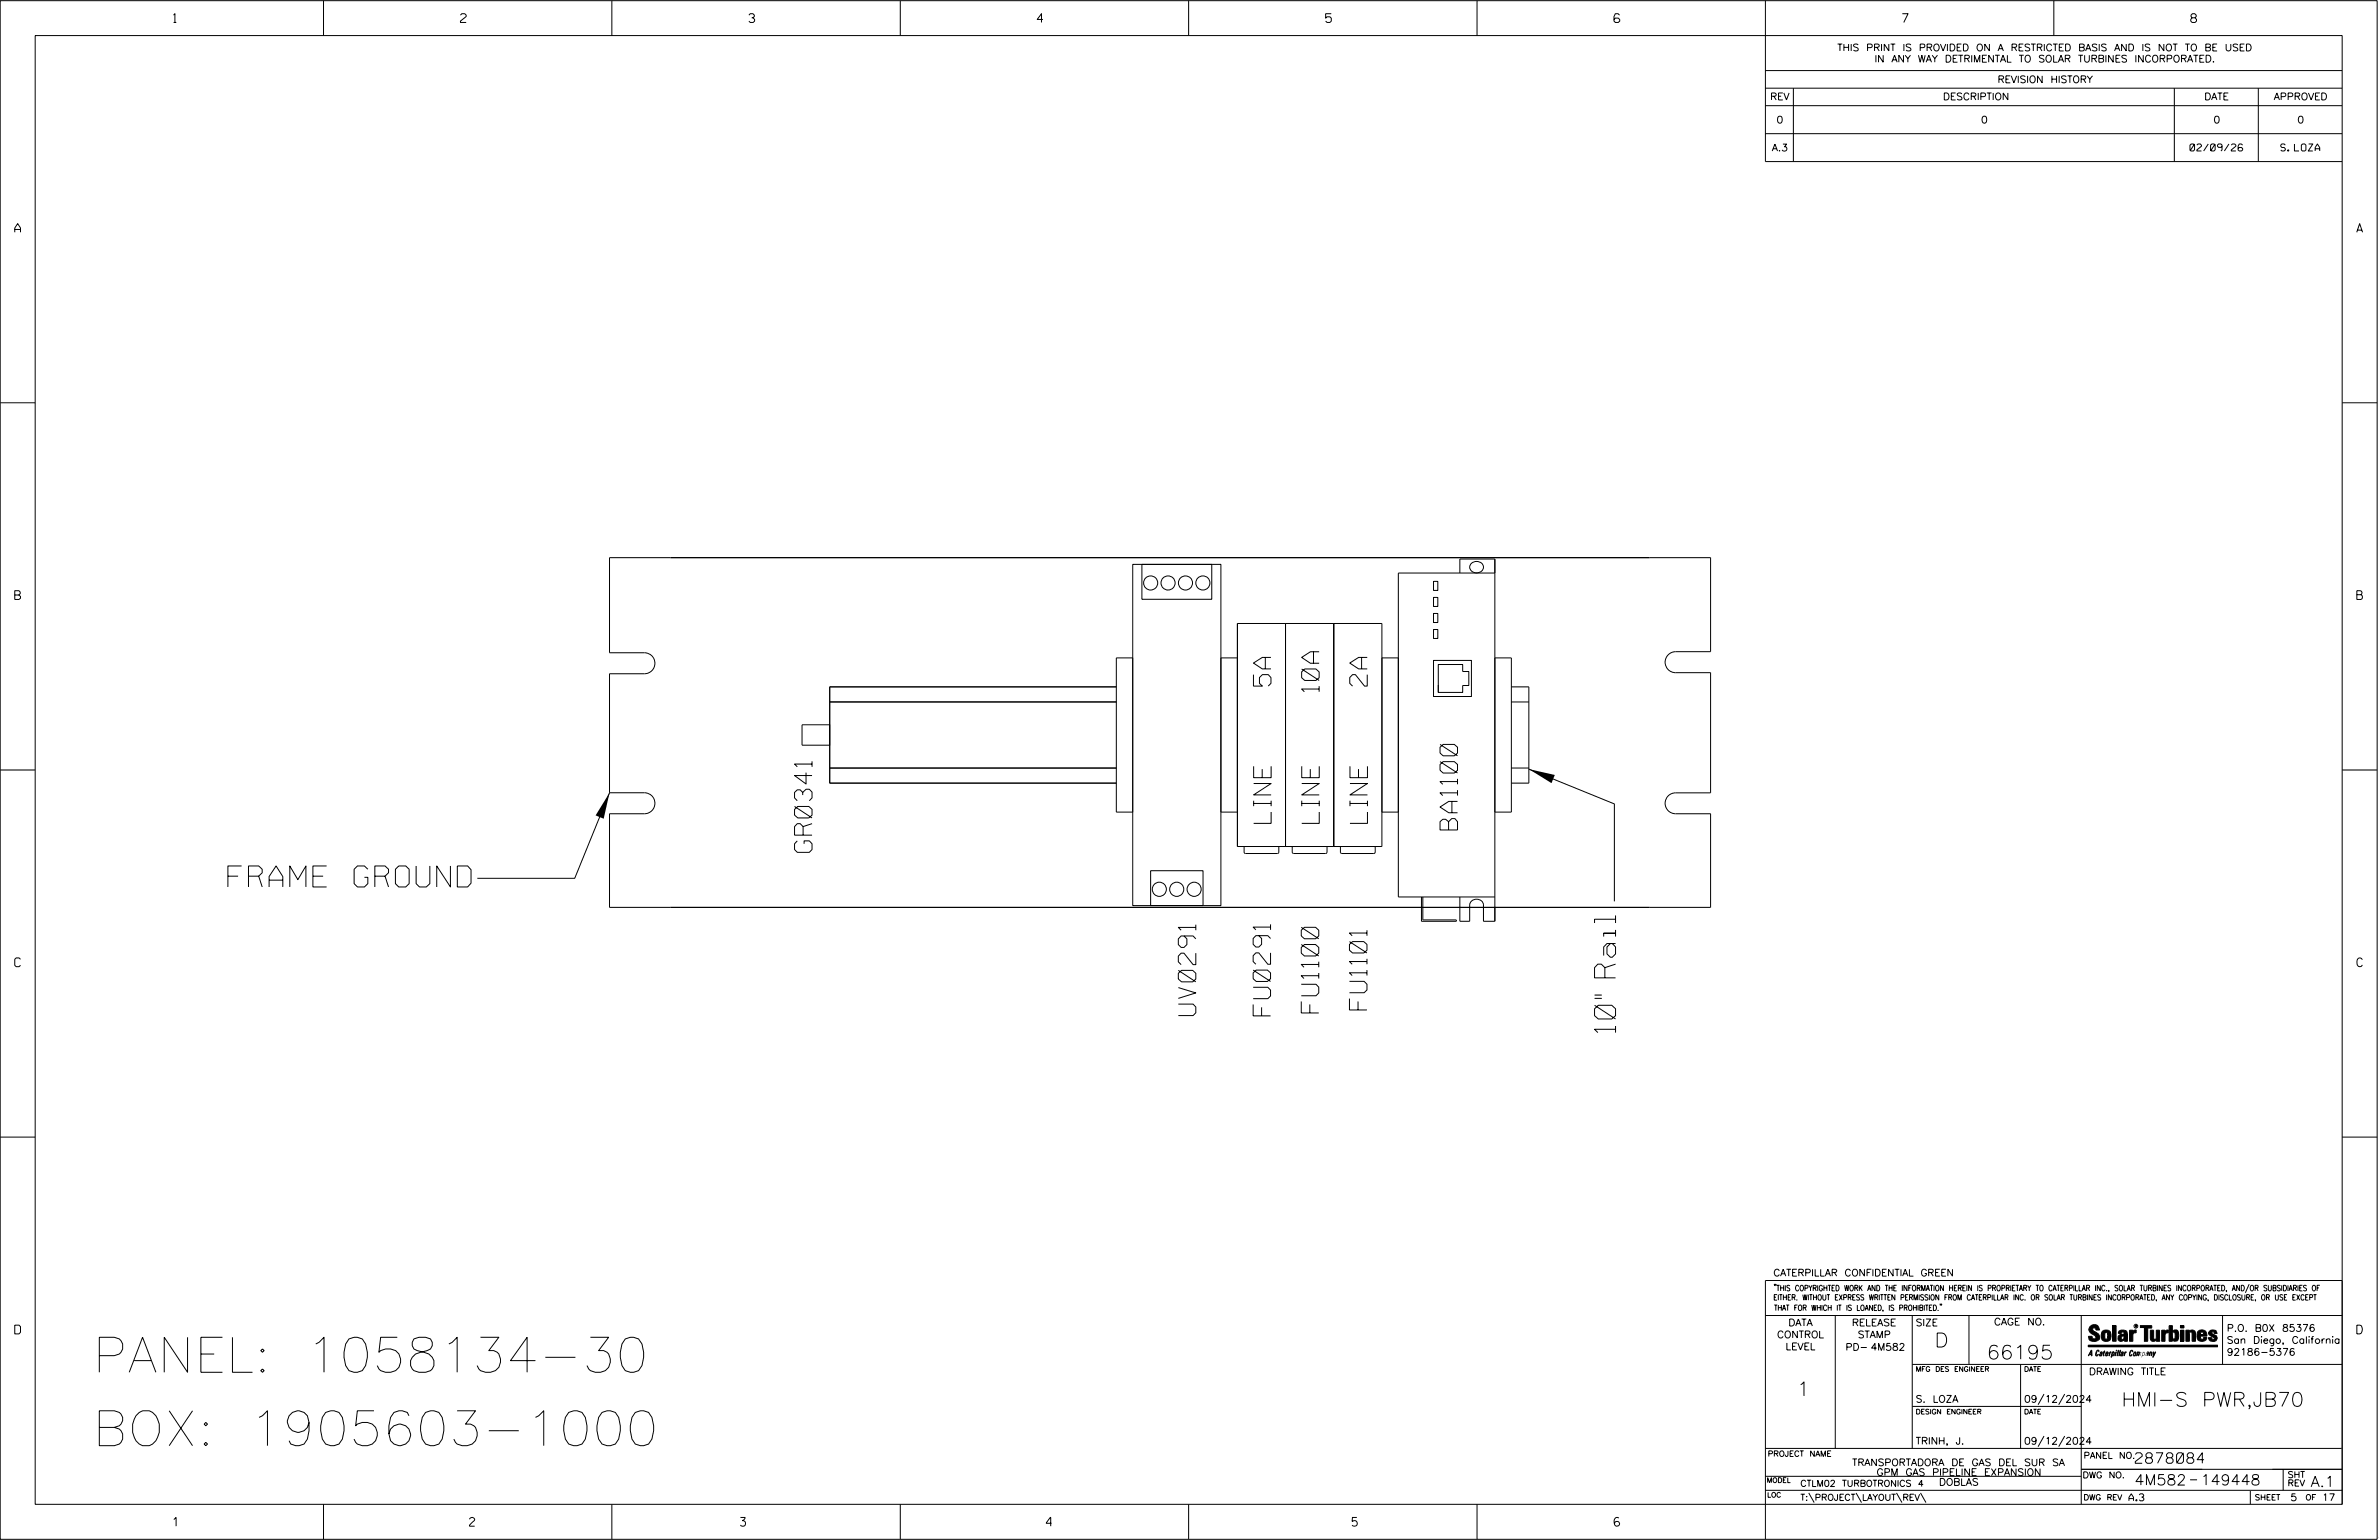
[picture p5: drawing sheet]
<svg xmlns="http://www.w3.org/2000/svg" width="864mm" height="559mm" viewBox="0 0 864 559" stroke-linecap="round" stroke-linejoin="round" font-family="sans-serif">
<defs><g id="words">
<g font-size="12.7">
<text x="33.6" y="497.9">PANEL: 1058134-30</text>
<text x="33.6" y="524.6">BOX: 1905603-1000</text>
</g>
<g font-size="7.6">
<text x="82.7" y="321.8">FRAME GROUND</text>
<text x="586.5" y="374.7" transform="rotate(-90 586.5 374.7)">10&quot; Rail</text>
</g>
<g font-size="6.3">
<text x="461.4" y="249" transform="rotate(-90 461.4 249)">5A</text>
<text x="478.8" y="251" transform="rotate(-90 478.8 251)">10A</text>
<text x="496.3" y="249" transform="rotate(-90 496.3 249)">2A</text>
<text x="461.4" y="298.8" transform="rotate(-90 461.4 298.8)">LINE</text>
<text x="478.9" y="298.8" transform="rotate(-90 478.9 298.8)">LINE</text>
<text x="496.4" y="298.8" transform="rotate(-90 496.4 298.8)">LINE</text>
<text x="529.1" y="301.2" transform="rotate(-90 529.1 301.2)">BA1100</text>
<text x="294.8" y="309.3" transform="rotate(-90 294.8 309.3)">GR0341</text>
<text x="434.1" y="368.5" transform="rotate(-90 434.1 368.5)">UV0291</text>
<text x="461.2" y="368.6" transform="rotate(-90 461.2 368.6)">FU0291</text>
<text x="478.7" y="367.6" transform="rotate(-90 478.7 367.6)">FU1100</text>
<text x="496.2" y="366.5" transform="rotate(-90 496.2 366.5)">FU1101</text>
</g>
<g font-size="5.1">
<text x="702.3" y="488.8">D</text>
<text x="721.2" y="493.2">66195</text>
<text x="652.2" y="506.5">1</text>
<text x="770.1" y="510.3">HMI-S PWR,JB70</text>
</g>
<g font-size="3.8">
<text x="775.1" y="531">2878084</text>
<text x="774.8" y="538.9">4M582</text>
<text x="798.8" y="538.9">149448</text>
<text x="838.8" y="539.5">A.1</text>
</g>
<g font-size="3.2">
<text x="63" y="8.2">1</text>
<text x="167.2" y="8.2">2</text>
<text x="271.8" y="8.2">3</text>
<text x="376.5" y="8.2">4</text>
<text x="481.2" y="8.2">5</text>
<text x="690.6" y="8.2">7</text>
<text x="795.3" y="8.2">8</text>
<text x="5.4" y="84.3">A</text>
<text x="855.5" y="84.3">A</text>
<text x="5.4" y="217.5">B</text>
<text x="855.6" y="217.5">B</text>
<text x="5.4" y="350.8">C</text>
<text x="855.6" y="350.8">C</text>
<text x="5.4" y="484">D</text>
<text x="855.6" y="484">D</text>
<text x="62.8" y="553.8">1</text>
<text x="170.4" y="553.8">2</text>
<text x="268.8" y="553.8">3</text>
<text x="379.8" y="553.8">4</text>
<text x="490.8" y="553.8">5</text>
<text x="585.9" y="553.8">6</text>
</g>
<g font-size="2.5">
<text x="666.9" y="18.5">THIS PRINT IS PROVIDED ON A RESTRICTED BASIS AND IS NOT TO BE USED</text>
<text x="680.5" y="22.6">IN ANY WAY DETRIMENTAL TO SOLAR TURBINES INCORPORATED.</text>
<text x="725.1" y="30">REVISION HISTORY</text>
<text x="642.6" y="36.3">REV</text>
<text x="705.3" y="36.3">DESCRIPTION</text>
<text x="800.2" y="36.3">DATE</text>
<text x="825.4" y="36.3">APPROVED</text>
<text x="644.9" y="44.7">0</text>
<text x="719.1" y="44.7">0</text>
<text x="803.5" y="44.7">0</text>
<text x="834" y="44.7">0</text>
<text x="643.2" y="54.8">A.3</text>
<text x="795" y="54.8">02/09/26</text>
<text x="827.9" y="54.8">S. LOZA</text>
<text x="643.8" y="463">CATERPILLAR CONFIDENTIAL GREEN</text>
<text x="645.1" y="485.5">CONTROL</text>
<text x="649.2" y="481.1">DATA</text>
<text x="672.3" y="481.1">RELEASE</text>
<text x="674.4" y="485.5">STAMP</text>
<text x="695.4" y="481.1">SIZE</text>
<text x="723.8" y="480.8">CAGE NO.</text>
<text x="808.4" y="483.1">P.O. B0X 85376</text>
<text x="648.2" y="489.8">LEVEL</text>
<text x="669.9" y="490">PD- 4M582</text>
<text x="808.4" y="487.5">San Diego, California</text>
<text x="808.4" y="491.8">92186-5376</text>
<text x="758.3" y="498.9">DRAWING TITLE</text>
<text x="695.4" y="508.9">S. LOZA</text>
<text x="734.8" y="508.9">09/12/2024</text>
<text x="695.4" y="524.1">TRINH, J.</text>
<text x="734.8" y="524.1">09/12/2024</text>
<text x="672.3" y="531.9">TRANSPORTADORA DE GAS DEL SUR SA</text>
<text x="681.2" y="535.5">GPM GAS PIPELINE EXPANSION</text>
<text x="703.9" y="539">DOBLAS</text>
<text x="772.8" y="544.6">A.3</text>
<text x="831.4" y="544.6">5</text>
<text x="842.9" y="544.6">17</text>
</g>
<g font-size="2.3">
<text x="756.4" y="529.2">PANEL NO.</text>
<text x="653.5" y="539.4">CTLM02 TURBOTRONICS 4</text>
<text x="756" y="536.3">DWG NO.</text>
<text x="830.4" y="539.3">REV</text>
<text x="830.4" y="536.2">SHT</text>
<text x="653.5" y="544.5">T:\PROJECT\LAYOUT\REV\</text>
</g>
<g font-size="2">
<text x="643.8" y="468.4">&quot;THIS COPYRIGHTED WORK AND THE INFORMATION HEREIN IS PROPRIETARY TO CATERPILLAR INC., SOLAR TURBINES INCORPORATED, AND/OR SUBSIDIARIES OF</text>
<text x="643.8" y="471.8">EITHER. WITHOUT EXPRESS WRITTEN PERMISSION FROM CATERPILLAR INC. OR SOLAR TURBINES INCORPORATED, ANY COPYING, DISCLOSURE, OR USE EXCEPT</text>
<text x="644" y="475.6">THAT FOR WHICH IT IS LOANED, IS PROHIBITED.&quot;</text>
<text x="641.7" y="528.5">PROJECT NAME</text>
<text x="756.3" y="544.3">DWG REV</text>
<text x="818.5" y="544.3">SHEET</text>
<text x="836.9" y="544.3">OF</text>
</g>
<g font-size="1.8">
<text x="695.4" y="497.6">MFG DES ENGINEER</text>
<text x="734.8" y="497.6">DATE</text>
<text x="695.4" y="513.1">DESIGN ENGINEER</text>
<text x="734.8" y="513.1">DATE</text>
<text x="641.3" y="538">MODEL</text>
<text x="641.5" y="543.3">LOC</text>
</g>
<text font-size=".9" x="775.1" y="481.7">R</text>
</g></defs>
<g fill="none" stroke="#000" stroke-width=".36">
<path d="M.1 .2h862.8v558.4h-862.8zM12.8 12.9h837.4v533h-837.4zM117.4 .2v12.7M222.1 .2v12.7M326.8 .2v12.7M431.5 .2v12.7M536.2 .2v12.7M587.9 5.5l-.5-.5h-1l-.5 1v1.7l.5 .4h1l.6-.4v-.6l-.6-.5h-1l-.5 .5M640.9 .2v58.4h209.3M745.6 .2v12.7M640.9 25.6h209.3M640.9 32h209.3"/>
<path d="M640.9 38.3h209.3M651 32v26.6M789.3 32v26.6M819.8 32v26.6M640.9 48.5h209.3M.1 146.2h12.7M850.2 146.2h12.7M221.3 202.4h399.7v34.1h-12.7a3.8 3.8 0 0 0-3.9 3.8 3.8 3.8 0 0 0 3.9 3.8h12.7v43.6h-12.7a3.8 3.8 0 0 0-3.9 3.8 3.8 3.8 0 0 0 3.9 3.8h12.7v33.9h-399.7v-33.9h12.6a3.8 3.8 0 0 0 3.8-3.8 3.8 3.8 0 0 0-3.8-3.8h-12.6v-43.2h12.6a3.8 3.8 0 0 0 3.8-3.8 3.8 3.8 0 0 0-3.8-3.8h-12.6zM411.2 204.8h32v123.8h-32zM414.5 204.8h25.4v12.7h-25.4zM520.4 216.8h1.5v3.3h-1.5zM520.4 211h1.5v3.2h-1.5z"/>
<path d="M529.9 207.9v-5.1h12.7v131.5h-4.1v-5.9a2.55 2.55 0 0 0-2.5-2.1 2.55 2.55 0 0 0-2.5 2.1v5.9h-3.6v-8.8M534.2 204.3a2.44 2.44 0 0 1 2.9-.4 2.44 2.44 0 0 1 1.2 2.7 2.54 2.54 0 0 1-2.8 1.2 2.54 2.54 0 0 1-1.9-2.4zM542.6 207.9h-35v117.6h35M405.2 238.7h6v56h-6zM449.2 238.7h-6v56h6M449.2 226.2h52.4v81h-52.4zM466.7 226.2v81M484.2 226.2v81M501.6 238.7h6M520.4 228.4h1.5v3.3h-1.5zM520.4 222.6h1.5v3.3h-1.5zM520.4 239.6h13.7v13.1h-13.7z"/>
<path d="M542.6 238.7h6v56h-6M301.2 254.7h104M405.2 249.2h-104v35h104M522.1 248.6v2.6h8.9v-2.5h2.2v-5h-2.2v-2.6h-8.9v10.1M548.6 254.7h6.4M548.6 249.2h6.4v35h-6.4M.1 279.4h12.7M301.2 263h-10.1v7.4h10.1M301.2 278.7h104M548.6 278.7h6.4M555 279.1l31 12.6v35.4M850.2 279.4h12.7"/>
<path d="M221.3 287.7l-12.7 31h-35.3M501.7 294.7h5.9M417.7 315.9h19v12.7h-19zM451.6 307.2v2l.5 .5h11.6l.5-.5v-2M469.1 307.2v2l.5 .5h11.6l.5-.5v-2M486.6 307.2v2l.5 .5h11.6l.5-.5v-2M516 325.5v8.8h12.7v-.5h-12.2v-8.3M.1 412.6h12.7M850.2 412.6h12.7M640.9 477.3h209.3M644.2 466.1l-.1 .4M644.7 466.1l-.2 .4"/>
<path d="M666.2 477.3v48.3M694.2 477.3v48.3M704.4 473.3l-.1 .4M704.8 473.3l-.1 .4M714.8 477.3v17.8M755.5 477.3v68.6M806.8 477.3v17.8M816.5 466l-1.4 3.1M850.2 464.6h-209.3v94M850.2 464.8v81.1M694.2 495.1h156M733.5 495.1v30.5"/>
<path d="M758.6 481.4a2.02 2.02 0 0 1 3.1-.1l.5 1.3h-1.3l-.2-.6-.4-.2-.6 .1-.1 .4 .4 .7a2.46 2.46 0 0 1 2.2 2.9 2.83 2.83 0 0 1-3.8 .3l-.3-1.3h1.3l.2 .7 .6 .3 .5-.2 .2-.5-.4-.6-1.9-1.2-.4-.9zM759.2 491.3h-.7l.7-1.2v1.9h.2l-.1-2.1-1.3 2.1 .5-.5h.7M761.3 490l.3-.2 .4 .3-.1 .3-.3-.4-.4 .3-.3 1.6h.4l.4-.5-.3 .6-.4 .1-.3-.4zM762.6 490.6l.5-.1-.1 1.4h-.9a.74 .74 0 0 1 .9-.8l-.3 .7-.5 .1 .2-.5 .6-.2v-.5l-.7 .2zM763 483.2a2.17 2.17 0 0 1 3.1 0l.3 1.4-.3 1.5a2.17 2.17 0 0 1-3.1 0l-.3-1.5zM763.6 490.5l.4-.4 .2 .6h-.3l-.3 .9 .2 .4-.3-.1zM764.1 483.7l.5-.4 .4 .3v2.2l-.4 .2-.5-.2zM764.6 491.1l.6 .2v-.7l-.4-.1-.4 .6-.1 .8h.6M764.6 491.1l-.1 .8h.4M764.6 482.6v.8M764.8 490.7l.4 .1v.3h-.6zM765 491.5l-.1 .4z"/>
<path d="M766 490.5l-.5 1.5zM766 490.8l.4-.3-.4 .4M766.9 481h1.3v5.7h-1.3zM767 490.8l.5 .1-.3 .8-.4 .2zM767.3 490.5h-.5l-.5 2M767.3 490.5a.8 .8 0 0 1 .2 1 .8 .8 0 0 1-.9 .4l-.1 .6M767.3 490.5l-.1 .2M768.1 490.5l-.4 1.5zM768.2 489.9h.3l-.1 .2h-.2zM769 489.9l-.5 2.1zM769.7 489.9l-.6 2.1zM770.1 491.4l.5-.3-.5 .8z"/>
<path d="M770.4 491.9h.1M770.6 491.1l.1-.4-.7 .2 .1-.3 .6-.1 .2 .3-.5 1.1M770.6 491.1a.74 .74 0 0 0-.8 .8h.6M771 484.8h-.7l-.3 .6 .4 .7 .5-.3 .1-2.4h-.8l-.1 .4h-1.2a1.71 1.71 0 0 1 1.8-1.3 1.71 1.71 0 0 1 1.6 1.4v2.8h-1.1l-.1-.6M771 484.2l-1.5 .1a1.41 1.41 0 0 0 0 2.4l.5 .1 1.1-.7M771.2 486.1h-.1M771.4 490.5l.1 .3 .4-.3-.9 1.5zM771.5 490.8h.1M773 482.7h1.2v.5l.5-.5 .7-.1v1h-.6l-.5 .4-.1 2.7h-1.2zM773.3 490.3l.6-.4 .4 .2-.1 .4-.3-.4a1.28 1.28 0 0 0-.5 1.8l.6-.4-.1 .4-.8 .1zM774.7 490.8l.5-.3a.88 .88 0 0 1 .2 .9 .88 .88 0 0 1-.7 .7l-.2-.2zM774.8 490.9h.5l-.3 1h-.3l-.2-.2z"/>
<path d="M775.2 490.5l-.1 .2M776.8 481h4.3v.9h-1.5v4.8h-1.3M776.8 490.6l-.8 .2v-.3l-.4 1.5 .8-1.3v1.3l.3-1.2M779.3 491.1h.4M779.6 490.5h.3l-.3 1.4M779.6 490.7h.2l-.1 .4M779.7 491.1l-.1 .4M779.7 491.1l-.4 .2M780.1 492l.4-1.5 .1 .3 .3-.3 .3 .2-.3 1.3v-1.3l-.7 1.3M780.6 482.7h1.2v2.7l.1 .4 .4 .3 .4-.7v-2.7h1.2l.1 4h-1.3v-.5l-1.1 .6-.7-.3-.3-.7zM781.6 492.5l1-2-.8 1.3-.2-1.3-.2 2M784.7 482.7h1.2v.5l.5-.5 .7-.1v1h-.5l-.6 .4-.1 2.7h-1.2z"/>
<path d="M787.4 481h1.2v2a1.4 1.4 0 0 1 2.2 .2l.1 1.4-.4 1.9-1.5 .1-.4-.5v-1l.5 .9 .5-.3v-2.1l-.5-.4-.5 .7v2.8h-1.2zM791.5 482.7h1.3v4h-1.3zM791.5 481h1.3v.9h-1.3zM793.5 482.7h1.3v.4l.7-.5 1.1 .2 .4 .6v3.3h-1.2l-.3-3.4-.7 .2v3.2h-1.3zM794.8 483.1h.1M797.7 483.2a1.92 1.92 0 0 1 2.4-.5 1.92 1.92 0 0 1 1 2.1h-2.3v.8l.6 .5 .5-.3v-.5h1.2a1.83 1.83 0 0 1-2.1 1.4 1.83 1.83 0 0 1-1.5-2.1zM798.8 484.2v.6M799.1 483.4h.6l.2 .8h-1.1zM804.6 482.9a1.84 1.84 0 0 0-2.9 .8 3.3 3.3 0 0 0 2.2 1.9l-.5 .5-.4-.3-.1-.4h-1.2l.1 .6a1.92 1.92 0 0 0 2.9 .4M804.9 483.8h-1.2l-.2-.6-.5 .1-.1 .3 .1 .3 1.8 .9M805.1 488.1h-47.1v.6h47.1M694.2 510.3h61.3"/>
<path d="M742 505.8l-2.2 3.9M749.5 505.8l-2.2 3.9M640.9 525.6h209.2M640.9 535.7h114.6M742 521.1l-2.2 3.8M749.5 521.1l-2.2 3.8M755.5 533.2h94.7M795 537h2.6M828.8 533.2v7.6M117.4 545.9v12.7M222.1 545.9v12.7M326.8 545.9v12.7"/>
<path d="M431.5 545.9v12.7M536.2 545.9v12.7M640.9 540.8h209.3M656.6 541.7l2 3.5M673.8 541.7l1.9 3.5M688.4 541.7l2 3.5M697.2 541.7l1.9 3.5M816.9 541v4.9"/>
<circle cx="417.7" cy="211.5" r="2.57"/>
<circle cx="424" cy="211.5" r="2.57"/>
<circle cx="430.3" cy="211.5" r="2.57"/>
<circle cx="436.7" cy="211.5" r="2.57"/>
<circle cx="420.8" cy="322.7" r="2.56"/>
<circle cx="427.2" cy="322.7" r="2.57"/>
<circle cx="433.5" cy="322.7" r="2.56"/>
<circle cx="775.4" cy="481.2" r=".69"/>
</g>
<g fill="#000">
<path d="M221.3 287.7l-2.2 9.4-2.9-1.2zM555 279.1l9.4 2.1-1.2 3zM768.1 490.5l-.4 1.5zM768.2 489.9h.3l-.1 .2h-.2zM769 489.9l-.5 2.1zM769.7 489.9l-.6 2.1zM791.5 481h1.3v.9h-1.3zM791.5 482.7h1.3v4h-1.3zM758 488.1h47.1v.6h-47.1z"/>
<path d="M759.2 489.9l-1.2 2.1 .5-.5h.7v.5h.2zM759.2 490.1v1.2h-.7z" fill-rule="evenodd"/>
<path d="M758.6 481.4a2.02 2.02 0 0 1 3.1-.1l.5 1.3h-1.3l-.2-.6-.4-.2-.6 .1-.1 .4 .4 .7a2.46 2.46 0 0 1 2.2 2.9 2.83 2.83 0 0 1-3.8 .3l-.3-1.3h1.3l.2 .7 .6 .3 .5-.2 .2-.5-.4-.6-1.9-1.2-.4-.9z" fill-rule="evenodd"/>
<path d="M761.3 490l.3-.2 .4 .3-.1 .3-.3-.4-.4 .3-.3 1.6h.4l.4-.5-.3 .6-.4 .1-.3-.4z" fill-rule="evenodd"/>
<path d="M762.6 490.6l.5-.1-.1 1.4h-.9a.74 .74 0 0 1 .9-.8l-.6 .3-.2 .5 .5-.1 .3-.6v-.5l-.7 .2z" fill-rule="evenodd"/>
<path d="M763.6 490.5l.4-.4 .2 .6h-.3l-.3 .9 .2 .4-.3-.1z" fill-rule="evenodd"/>
<path d="M764.8 490.5l.5 .3-.1 .5h-.6l.6-.2v-.3l-.4-.1-.3 1.2h.4l.3-.4-.6 .6-.3-.2v-.4z" fill-rule="evenodd"/>
<path d="M763 483.2a2.17 2.17 0 0 1 3.1 0l.3 1.4-.3 1.5a2.17 2.17 0 0 1-3.1 0l-.3-1.5zM764.1 483.7v2.1l.5 .2 .4-.2v-2.2l-.4-.3z" fill-rule="evenodd"/>
<path d="M766 490.5v.3l.4-.1-.4 .2-.5 1.1z" fill-rule="evenodd"/>
<path d="M766.8 490.5l-.5 2 .3-.6a.71 .71 0 0 0 .9-.5 .71 .71 0 0 0-.4-.9zM767 490.8l.5 .1-.3 .8-.4 .2z" fill-rule="evenodd"/>
<path d="M766.9 481h1.3v5.7h-1.3z" fill-rule="evenodd"/>
<path d="M770.1 490.6l.6-.1 .2 .3-.4 1.2-.5 .1-.2-.5 .3-.5h.5l-.7 .5v.3l.4-.1 .4-.9-.5-.2-.2 .2z" fill-rule="evenodd"/>
<path d="M769.4 482.8l-.5 1h1.2l.1-.4h.8v.8l-1.5 .1a1.41 1.41 0 0 0 0 2.4l.5 .1 1.1-.7 .1 .6h1.1v-2.8a1.79 1.79 0 0 0-2.4-1.2zM770.3 484.8h.7l-.1 1-.5 .3-.4-.7z" fill-rule="evenodd"/>
<path d="M771.4 490.5l.1 .3 .4-.3-.9 1.5z" fill-rule="evenodd"/>
<path d="M773 482.7h1.2v.5l.5-.5 .7-.1v1h-.6l-.5 .4-.1 2.7h-1.2z" fill-rule="evenodd"/>
<path d="M773.3 490.3l.6-.4 .4 .2-.1 .4-.3-.4a1.28 1.28 0 0 0-.5 1.8l.6-.4-.3 .5h-.6z" fill-rule="evenodd"/>
<path d="M774.7 490.8l-.2 1.1h.7a.96 .96 0 0 0 0-1.4zM774.8 490.9h.5l-.1 .6-.5 .4-.2-.2z" fill-rule="evenodd"/>
<path d="M776 490.5v.3l.4-.3 .2 .3 .7-.2-.3 1.4v-1.3l-.6 1.3v-1.3l-.8 1.3z" fill-rule="evenodd"/>
<path d="M776.8 481h4.3v.9h-1.5v4.8h-1.3v-4.8h-1.5z" fill-rule="evenodd"/>
<path d="M777.9 490.5l-.5 2 .3-.6a.71 .71 0 0 0 .9-.5 .71 .71 0 0 0-.4-.9zM778.1 490.8l.3-.1 .1 .4-.5 .8-.2-.5z" fill-rule="evenodd"/>
<path d="M779.3 490.6l.6-.1-.3 1.5-.7-.1a.67 .67 0 0 1 .8-.8l-.6 .3-.1 .5 .4-.1 .4-.9-.4-.2-.3 .2z" fill-rule="evenodd"/>
<path d="M780.5 490.5l.1 .3 .3-.3 .3 .2-.3 1.3v-1.3l-.8 1.3z" fill-rule="evenodd"/>
<path d="M780.6 482.7h1.2v2.7l.1 .4 .4 .3 .4-.7v-2.7h1.2l.1 4h-1.3v-.5l-1.1 .6-.7-.3-.3-.7z" fill-rule="evenodd"/>
<path d="M781.6 490.5l.2 1.3 .8-1.3-1.2 2z" fill-rule="evenodd"/>
<path d="M784.7 482.7h1.2v.5l.5-.5 .7-.1v1h-.5l-.6 .4-.1 2.7h-1.2z" fill-rule="evenodd"/>
<path d="M787.4 481h1.2v2a1.4 1.4 0 0 1 2.2 .2l.1 1.4-.4 1.9-1.5 .1-.4-.5v-1l.5 .9 .5-.3v-2.1l-.5-.4-.5 .7v2.8h-1.2z" fill-rule="evenodd"/>
<path d="M793.5 482.7h1.3v.4a1.29 1.29 0 0 1 2.2 .3v3.3h-1.2l-.3-3.4-.7 .2v3.2h-1.3z" fill-rule="evenodd"/>
<path d="M797.7 483.2a1.92 1.92 0 0 1 2.4-.5 1.92 1.92 0 0 1 1 2.1h-2.3v.8l.6 .5 .5-.3v-.5h1.2a1.83 1.83 0 0 1-2.1 1.4 1.83 1.83 0 0 1-1.5-2.1zM799.1 483.4l-.3 .8h1.1l-.2-.8z" fill-rule="evenodd"/>
<path d="M801.9 483.2a1.94 1.94 0 0 1 3 .1v.5h-1.2l-.2-.6-.5 .1-.1 .3 .1 .3 1.8 .9a1.2 1.2 0 0 1 .1 1.3 1.2 1.2 0 0 1-1.2 .7l-1.6-.4-.4-1h1.2l.1 .4 .4 .3 .5-.5a3.3 3.3 0 0 1-2.2-1.9z" fill-rule="evenodd"/>
<circle cx="761.4" cy="492" r=".07"/>
<circle cx="762.2" cy="485.1" r=".07"/>
<circle cx="769.3" cy="492" r=".07"/>
<circle cx="773.1" cy="486.7" r=".07"/>
<circle cx="791.5" cy="486.7" r=".07"/>
<circle cx="791.5" cy="481" r=".07"/>
<circle cx="794.8" cy="486.7" r=".07"/>
</g>
<use href="#words"/>
</svg>
